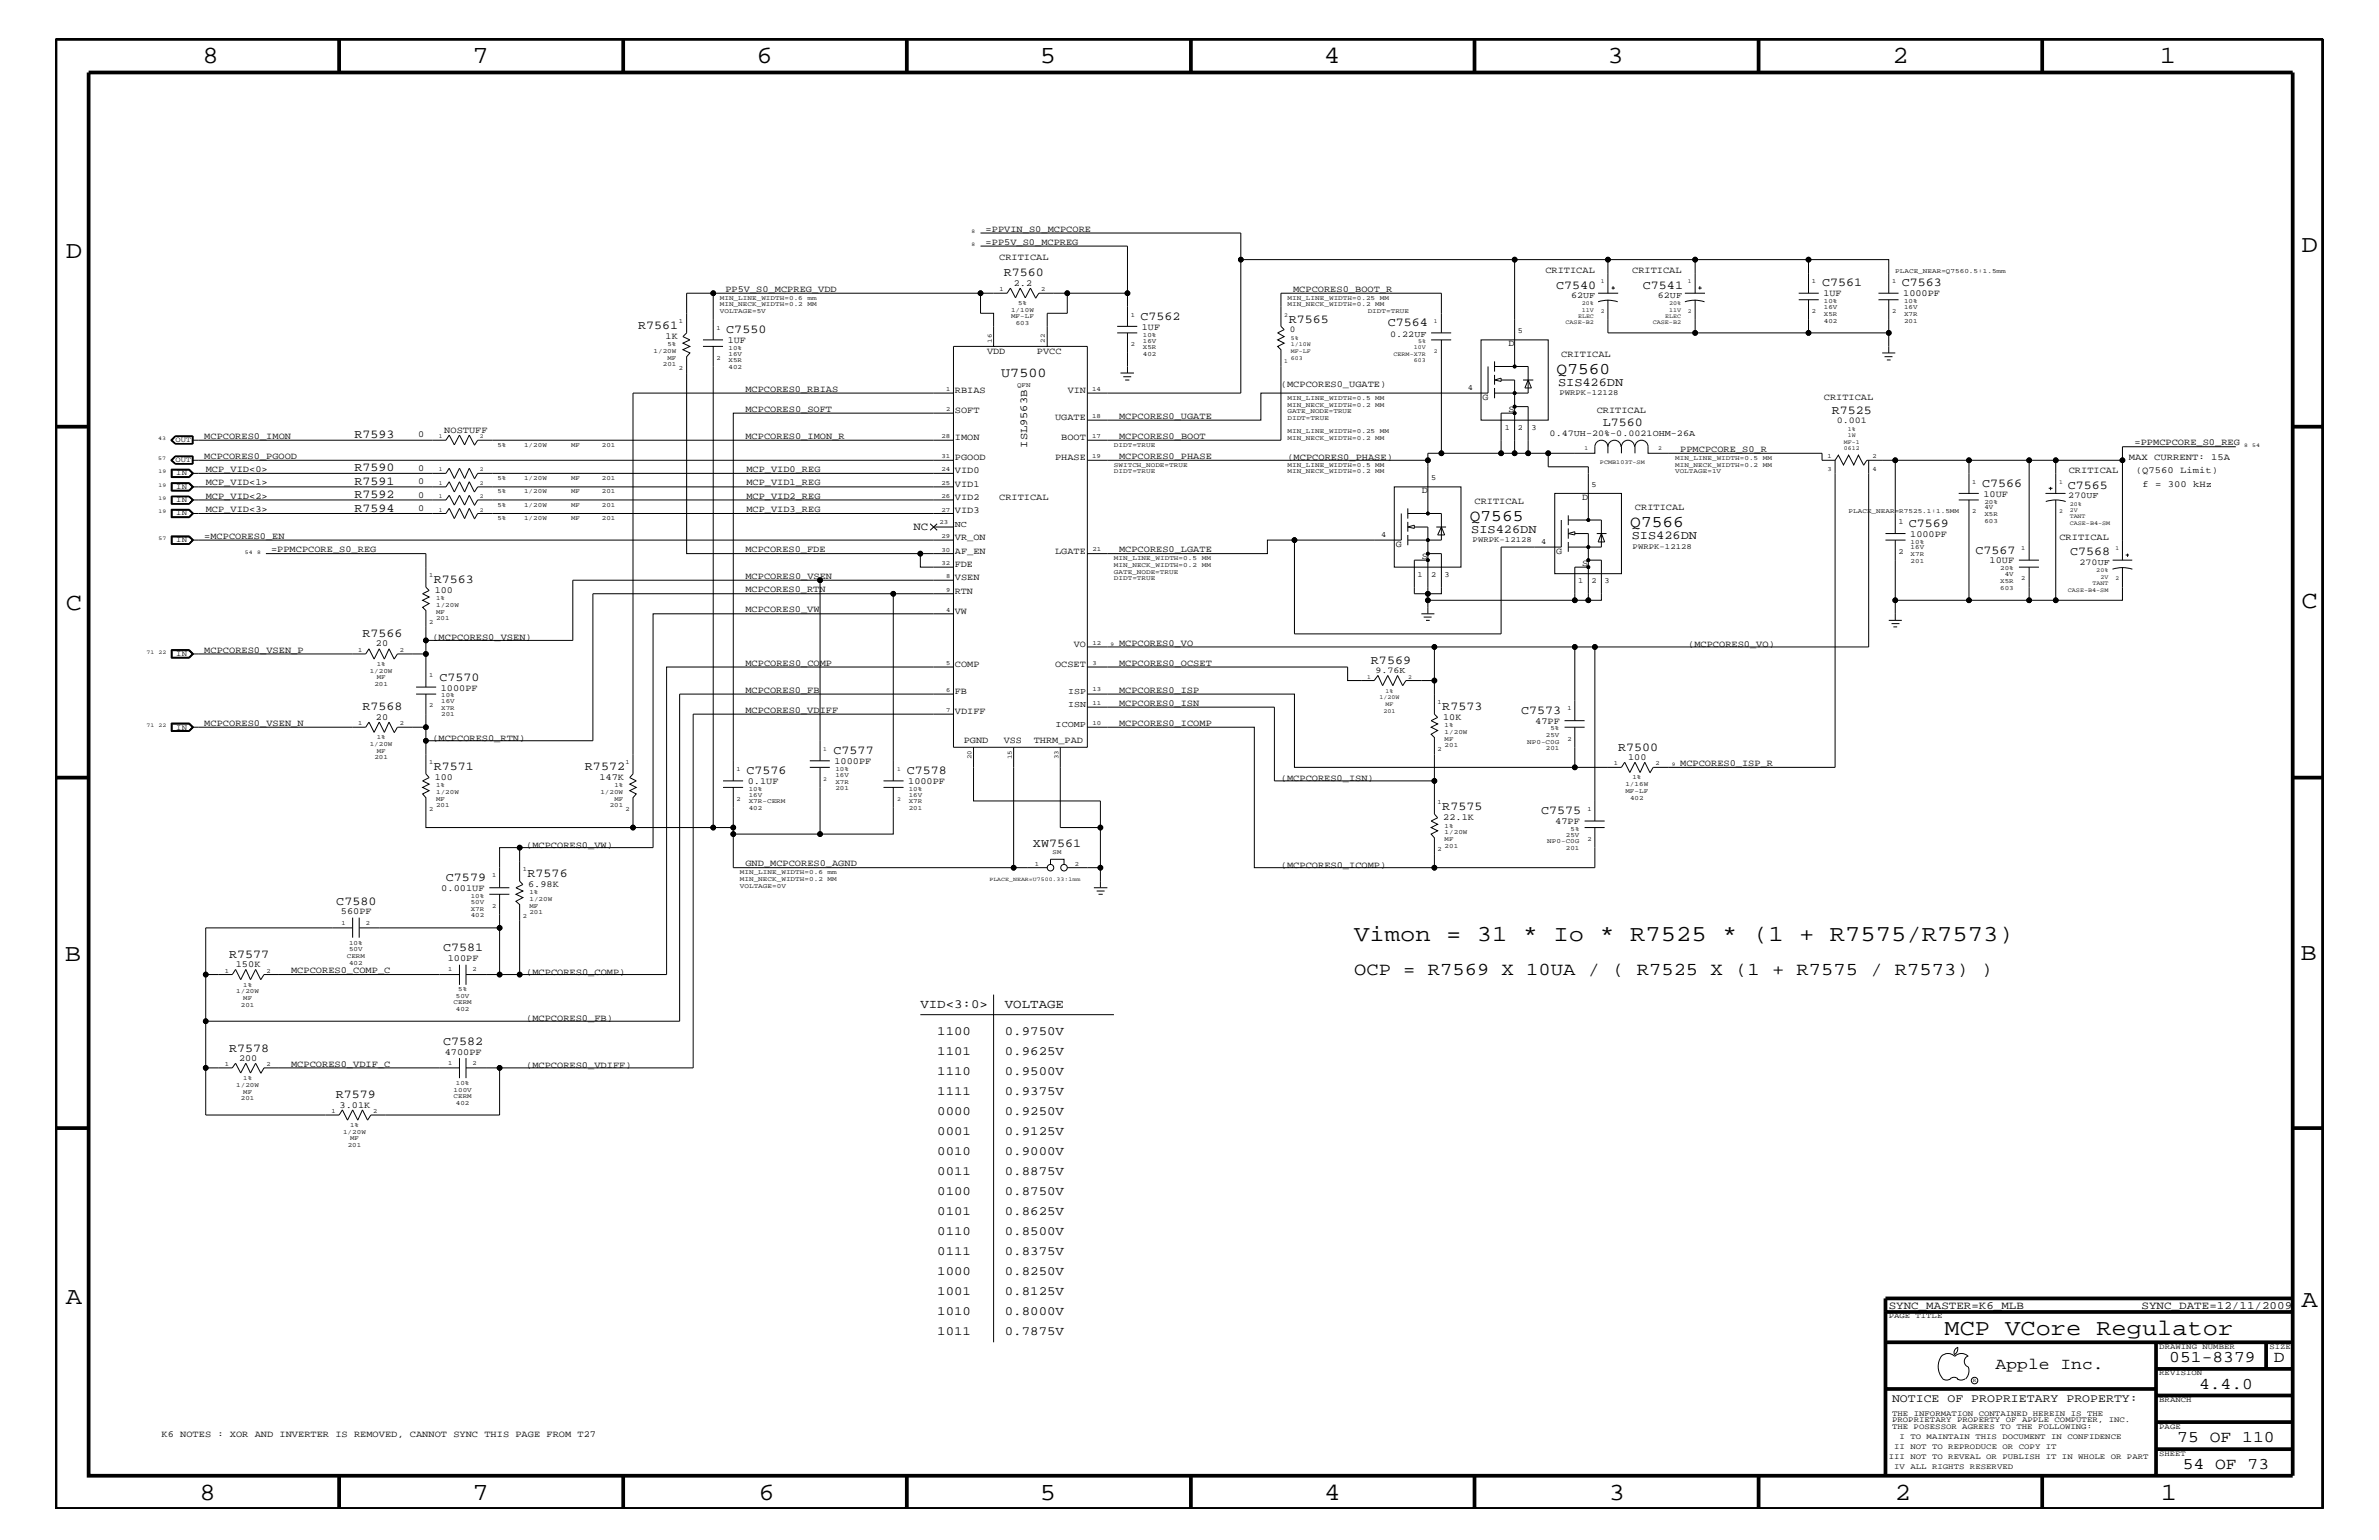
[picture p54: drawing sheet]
<svg xmlns="http://www.w3.org/2000/svg" width="432mm" height="279mm" viewBox="0 0 432 279" stroke-linecap="round" stroke-linejoin="round" font-family="sans-serif">
<defs><g id="words">
<g font-size="4.5">
<text x="36.7" y="11.5">8</text>
<text x="85.8" y="11.5">7</text>
<text x="137.3" y="11.5">6</text>
<text x="188.7" y="11.5">5</text>
<text x="240.3" y="11.5">4</text>
<text x="291.8" y="11.5">3</text>
<text x="343.5" y="11.5">2</text>
<text x="392" y="11.5">1</text>
<text x="11.9" y="46.8">D</text>
<text x="417.7" y="45.7">D</text>
<text x="11.9" y="110.6">C</text>
<text x="417.7" y="110.3">C</text>
<text x="11.8" y="174.3">B</text>
<text x="417.6" y="174.2">B</text>
<text x="11.9" y="236.7">A</text>
<text x="417.7" y="237.1">A</text>
<text x="36.2" y="272.1">8</text>
<text x="85.8" y="272.1">7</text>
<text x="137.7" y="272.1">6</text>
<text x="188.7" y="272.1">5</text>
<text x="240.4" y="272.1">4</text>
<text x="292" y="272.1">3</text>
<text x="343.9" y="272.1">2</text>
<text x="392.2" y="272.1">1</text>
</g>
<g font-size="4.1">
<text x="245.8" y="170.7">Vimon = 31 * Io * R7525 * (1 + R7575/R7573)</text>
<text x="352.9" y="242.3">MCP VCore Regulator</text>
</g>
<text font-size="3.3" x="245.8" y="176.8">OCP = R7569 X 10UA / ( R7525 X (1 + R7575 / R7573) )</text>
<g font-size="3">
<text x="282.5" y="67.8">Q7560</text>
<text x="266.8" y="94.5">Q7565</text>
<text x="295.9" y="95.7">Q7566</text>
<text x="362.2" y="248.4">Apple Inc.</text>
<text x="393.7" y="247.1">051-8379</text>
<text x="399.2" y="252">4.4.0</text>
<text x="412.7" y="247.1">D</text>
<text x="395.2" y="261.6">75 OF 110</text>
<text x="396.2" y="266.6">54 OF 73</text>
</g>
<text font-size="2.5" x="181.7" y="68.4">U7500</text>
<g font-size="2.3">
<text x="167" y="182.9">VID&lt;3:0&gt;</text>
<text x="182.4" y="182.9">VOLTAGE</text>
<text x="170.1" y="191.4">1101</text>
<text x="170.1" y="187.7">1100</text>
<text x="182.4" y="191.4">0.9625V</text>
<text x="182.4" y="187.7">0.9750V</text>
<text x="170.1" y="195">1110</text>
<text x="182.4" y="195">0.9500V</text>
<text x="170.1" y="202.3">0000</text>
<text x="170.1" y="198.7">1111</text>
<text x="182.4" y="202.3">0.9250V</text>
<text x="182.4" y="198.7">0.9375V</text>
<text x="170.1" y="209.6">0010</text>
<text x="170.1" y="205.9">0001</text>
<text x="182.4" y="209.6">0.9000V</text>
<text x="182.4" y="205.9">0.9125V</text>
<text x="170.1" y="213.2">0011</text>
<text x="182.4" y="213.2">0.8875V</text>
<text x="170.1" y="216.9">0100</text>
<text x="170.1" y="220.4">0101</text>
<text x="182.4" y="216.9">0.8750V</text>
<text x="182.4" y="220.4">0.8625V</text>
<text x="170.1" y="224.1">0110</text>
<text x="170.1" y="227.7">0111</text>
<text x="182.4" y="224.1">0.8500V</text>
<text x="182.4" y="227.7">0.8375V</text>
<text x="170.1" y="231.3">1000</text>
<text x="182.4" y="231.3">0.8250V</text>
<text x="170.1" y="235">1001</text>
<text x="170.1" y="238.6">1010</text>
<text x="182.4" y="235">0.8125V</text>
<text x="182.4" y="238.6">0.8000V</text>
<text x="170.1" y="242.3">1011</text>
<text x="182.4" y="242.3">0.7875V</text>
</g>
<g font-size="2.2">
<text x="182.2" y="50.2">R7560</text>
<text x="282.4" y="52.4">C7540</text>
<text x="298.2" y="52.4">C7541</text>
<text x="330.7" y="51.9">C7561</text>
<text x="345.2" y="51.9">C7563</text>
<text x="115.8" y="59.7">R7561</text>
<text x="207" y="58">C7562</text>
<text x="233.9" y="58.5">R7565</text>
<text x="251.9" y="59.2">C7564</text>
<text x="131.8" y="60.4">C7550</text>
<text x="282.8" y="70">SIS426DN</text>
<text x="290.9" y="77.3">L7560</text>
<text x="332.5" y="75.1">R7525</text>
<text x="64.3" y="79.4">R7593</text>
<text x="64.3" y="85.5">R7590</text>
<text x="64.3" y="88">R7591</text>
<text x="359.7" y="88.3">C7566</text>
<text x="375.3" y="88.7">C7565</text>
<text x="64.3" y="90.4">R7592</text>
<text x="64.3" y="92.8">R7594</text>
<text x="346.5" y="95.6">C7569</text>
<text x="267" y="96.6">SIS426DN</text>
<text x="296.2" y="97.8">SIS426DN</text>
<text x="358.6" y="100.4">C7567</text>
<text x="375.8" y="100.8">C7568</text>
<text x="78.7" y="105.8">R7563</text>
<text x="65.8" y="115.6">R7566</text>
<text x="79.8" y="123.5">C7570</text>
<text x="248.8" y="120.4">R7569</text>
<text x="65.8" y="128.9">R7568</text>
<text x="261.8" y="128.8">R7573</text>
<text x="276.1" y="129.6">C7573</text>
<text x="151.3" y="136.8">C7577</text>
<text x="293.7" y="136.2">R7500</text>
<text x="78.7" y="139.7">R7571</text>
<text x="106.2" y="139.7">R7572</text>
<text x="135.5" y="140.4">C7576</text>
<text x="164.6" y="140.4">C7578</text>
<text x="261.8" y="147">R7575</text>
<text x="279.7" y="147.7">C7575</text>
<text x="187.5" y="153.7">XW7561</text>
<text x="80.9" y="159.9">C7579</text>
<text x="95.8" y="159.1">R7576</text>
<text x="61" y="164.1">C7580</text>
<text x="41.6" y="173.8">R7577</text>
<text x="80.4" y="172.6">C7581</text>
<text x="41.6" y="190.8">R7578</text>
<text x="80.4" y="189.5">C7582</text>
<text x="61" y="199.2">R7579</text>
</g>
<text font-size="2.1" x="343.4" y="254.4">NOTICE OF PROPRIETARY PROPERTY:</text>
<g font-size="2">
<text x="165.8" y="96.2">NC</text>
<text x="342.8" y="237.4">SYNC_MASTER=K6_MLB</text>
<text x="388.7" y="237.4">SYNC_DATE=12/11/2009</text>
</g>
<text font-size="1.9" x="186.4" y="81.2" transform="rotate(-90 186.4 81.2)">ISL9563B</text>
<g font-size="1.7">
<text x="178.9" y="44.4">=PP5V_S0_MCPREG</text>
<text x="178.9" y="42">=PPVIN_S0_MCPCORE</text>
<text x="181.4" y="47.1">CRITICAL</text>
<text x="131.7" y="52.9">PP5V_S0_MCPREG_VDD</text>
<text x="184" y="51.8">2.2</text>
<text x="234.7" y="52.9">MCPCORES0_BOOT_R</text>
<text x="280.5" y="49.6">CRITICAL</text>
<text x="296.2" y="49.6">CRITICAL</text>
<text x="331" y="53.8">1UF</text>
<text x="345.4" y="53.8">1000PF</text>
<text x="207.3" y="59.8">1UF</text>
<text x="120.8" y="61.5">1K</text>
<text x="132.1" y="62.3">1UF</text>
<text x="179.2" y="64.3">VDD</text>
<text x="188.2" y="64.3">PVCC</text>
<text x="273.8" y="62.9">D</text>
<text x="283.4" y="64.7">CRITICAL</text>
<text x="135.3" y="71.1">MCPCORES0_RBIAS</text>
<text x="173.3" y="71.3">RBIAS</text>
<text x="193.8" y="71.3">VIN</text>
<text x="232.5" y="70.1">(MCPCORES0_UGATE)</text>
<text x="135.3" y="74.7">MCPCORES0_SOFT</text>
<text x="173.3" y="75">SOFT</text>
<text x="191.5" y="76.2">UGATE</text>
<text x="203.1" y="76">MCPCORES0_UGATE</text>
<text x="269.1" y="72.6">G</text>
<text x="273.8" y="74.7">S</text>
<text x="289.8" y="75">CRITICAL</text>
<text x="331" y="72.6">CRITICAL</text>
<text x="37.1" y="83.3">MCPCORES0_PGOOD</text>
<text x="37.1" y="79.6">MCPCORES0_IMON</text>
<text x="75.9" y="79.4">0</text>
<text x="80.6" y="78.6">NOSTUFF</text>
<text x="135.3" y="79.6">MCPCORES0_IMON_R</text>
<text x="173.3" y="79.9">IMON</text>
<text x="173.3" y="83.5">PGOOD</text>
<text x="191.5" y="83.5">PHASE</text>
<text x="192.6" y="79.9">BOOT</text>
<text x="203.1" y="83.3">MCPCORES0_PHASE</text>
<text x="203.1" y="79.6">MCPCORES0_BOOT</text>
<text x="233.7" y="83.5">(MCPCORES0_PHASE)</text>
<text x="305" y="82">PPMCPCORE_S0_R</text>
<text x="386.4" y="83.5">MAX CURRENT: 15A</text>
<text x="387.4" y="80.8">=PPMCPCORE_S0_REG</text>
<text x="37.3" y="85.6">MCP_VID&lt;0&gt;</text>
<text x="37.3" y="88.1">MCP_VID&lt;1&gt;</text>
<text x="75.9" y="85.4">0</text>
<text x="75.9" y="87.8">0</text>
<text x="135.5" y="85.6">MCP_VID0_REG</text>
<text x="135.5" y="88.1">MCP_VID1_REG</text>
<text x="173.3" y="85.9">VID0</text>
<text x="173.3" y="88.3">VID1</text>
<text x="258.1" y="89.5">D</text>
<text x="375.5" y="85.9">CRITICAL</text>
<text x="387.7" y="85.9">(Q7560 Limit)</text>
<text x="388.9" y="88.3">f = 300 kHz</text>
<text x="37.3" y="90.5">MCP_VID&lt;2&gt;</text>
<text x="37.3" y="92.9">MCP_VID&lt;3&gt;</text>
<text x="75.9" y="90.3">0</text>
<text x="75.9" y="92.7">0</text>
<text x="135.5" y="90.5">MCP_VID2_REG</text>
<text x="135.5" y="92.9">MCP_VID3_REG</text>
<text x="173.3" y="93.2">VID3</text>
<text x="173.3" y="90.7">VID2</text>
<text x="181.4" y="90.7">CRITICAL</text>
<text x="267.6" y="91.4">CRITICAL</text>
<text x="287.2" y="90.7">D</text>
<text x="296.8" y="92.6">CRITICAL</text>
<text x="360" y="90.1">10UF</text>
<text x="37.1" y="97.7">=MCPCORES0_EN</text>
<text x="49.2" y="100.2">=PPMCPCORE_S0_REG</text>
<text x="135.3" y="100.2">MCPCORES0_FDE</text>
<text x="173.3" y="100.4">AF_EN</text>
<text x="173.3" y="98">VR_ON</text>
<text x="191.5" y="100.4">LGATE</text>
<text x="203.1" y="100.2">MCPCORES0_LGATE</text>
<text x="253.3" y="99.3">G</text>
<text x="258.1" y="101.4">S</text>
<text x="282.4" y="100.4">G</text>
<text x="346.7" y="97.4">1000PF</text>
<text x="373.8" y="98">CRITICAL</text>
<text x="78.9" y="107.6">100</text>
<text x="135.3" y="105">MCPCORES0_VSEN</text>
<text x="135.3" y="107.5">MCPCORES0_RTN</text>
<text x="173.3" y="102.9">FDE</text>
<text x="173.3" y="107.7">RTN</text>
<text x="173.3" y="105.3">VSEN</text>
<text x="287.2" y="102.6">S</text>
<text x="361.1" y="102.2">10UF</text>
<text x="135.3" y="111.1">MCPCORES0_VW</text>
<text x="173.3" y="111.4">VW</text>
<text x="37.1" y="118.4">MCPCORES0_VSEN_P</text>
<text x="68.2" y="117.3">20</text>
<text x="78.5" y="116.2">(MCPCORES0_VSEN)</text>
<text x="194.9" y="117.4">VO</text>
<text x="203.1" y="117.2">MCPCORES0_VO</text>
<text x="306.4" y="117.4">(MCPCORES0_VO)</text>
<text x="80" y="125.3">1000PF</text>
<text x="135.3" y="125.7">MCPCORES0_FB</text>
<text x="135.3" y="120.8">MCPCORES0_COMP</text>
<text x="173.3" y="121">COMP</text>
<text x="173.3" y="125.9">FB</text>
<text x="191.5" y="121">OCSET</text>
<text x="203.1" y="120.8">MCPCORES0_OCSET</text>
<text x="203.1" y="125.7">MCPCORES0_ISP</text>
<text x="37.1" y="131.7">MCPCORES0_VSEN_N</text>
<text x="68.2" y="130.7">20</text>
<text x="135.3" y="129.3">MCPCORES0_VDIFF</text>
<text x="173.3" y="129.6">VDIFF</text>
<text x="203.1" y="128">MCPCORES0_ISN</text>
<text x="203.1" y="131.7">MCPCORES0_ICOMP</text>
<text x="262" y="130.7">10K</text>
<text x="278.6" y="131.3">47PF</text>
<text x="78.5" y="134.4">(MCPCORES0_RTN)</text>
<text x="174.9" y="134.7">PGND</text>
<text x="182.2" y="134.7">VSS</text>
<text x="187.6" y="134.7">THRM_PAD</text>
<text x="295.5" y="137.9">100</text>
<text x="78.9" y="141.5">100</text>
<text x="108.8" y="141.5">147K</text>
<text x="135.7" y="142.3">0.1UF</text>
<text x="151.5" y="138.6">1000PF</text>
<text x="164.8" y="142.3">1000PF</text>
<text x="232.5" y="141.7">(MCPCORES0_ISN)</text>
<text x="305" y="139">MCPCORES0_ISP_R</text>
<text x="262" y="148.8">22.1K</text>
<text x="282.3" y="149.5">47PF</text>
<text x="95.5" y="153.8">(MCPCORES0_VW)</text>
<text x="80.1" y="161.7">0.001UF</text>
<text x="95.8" y="160.9">6.98K</text>
<text x="135.3" y="157.2">GND_MCPCORES0_AGND</text>
<text x="232.5" y="157.4">(MCPCORES0_ICOMP)</text>
<text x="61.9" y="165.9">560PF</text>
<text x="42.8" y="175.5">150K</text>
<text x="52.8" y="176.6">MCPCORES0_COMP_C</text>
<text x="81.3" y="174.4">100PF</text>
<text x="95.5" y="176.8">(MCPCORES0_COMP)</text>
<text x="95.5" y="185.3">(MCPCORES0_FB)</text>
<text x="80.7" y="191.4">4700PF</text>
<text x="43.4" y="192.5">200</text>
<text x="52.8" y="193.6">MCPCORES0_VDIF_C</text>
<text x="95.5" y="193.7">(MCPCORES0_VDIFF)</text>
<text x="61.6" y="200.9">3.01K</text>
<text x="29.3" y="260.8">K6 NOTES : XOR AND INVERTER IS REMOVED, CANNOT SYNC THIS PAGE FROM T27</text>
</g>
<g font-size="1.6">
<text x="285.2" y="54">62UF</text>
<text x="300.9" y="54">62UF</text>
<text x="234.1" y="60.3">0</text>
<text x="252.3" y="61.1">0.22UF</text>
<text x="333.4" y="76.8">0.001</text>
<text x="281.3" y="79">0.47UH-20%-0.0021OHM-26A</text>
<text x="173.3" y="95.6">NC</text>
<text x="375.4" y="90.4">270UF</text>
<text x="377.4" y="102.5">270UF</text>
<text x="193.9" y="125.9">ISP</text>
<text x="249.6" y="122.1">9.76K</text>
<text x="191.6" y="131.9">ICOMP</text>
<text x="193.9" y="128.3">ISN</text>
</g>
<g font-size="1.4">
<text x="275.5" y="60.4">5</text>
<text x="266.4" y="70.7">4</text>
<text x="283" y="71.7">PWRPK-12128</text>
<text x="31.8" y="83.8">OUT</text>
<text x="31.8" y="80.2">OUT</text>
<text x="273.1" y="78">1</text>
<text x="275.5" y="78">2</text>
<text x="278" y="78">3</text>
<text x="32" y="88.7">IN</text>
<text x="32" y="86.2">IN</text>
<text x="259.8" y="87.1">5</text>
<text x="288.9" y="88.3">5</text>
<text x="32" y="91.1">IN</text>
<text x="32" y="93.5">IN</text>
<text x="344.6" y="95">1</text>
<text x="32" y="98.4">IN</text>
<text x="250.7" y="97.4">4</text>
<text x="267.3" y="98.4">PWRPK-12128</text>
<text x="279.7" y="98.7">4</text>
<text x="296.3" y="99.6">PWRPK-12128</text>
<text x="344.6" y="100.4">2</text>
<text x="257.3" y="104.7">1</text>
<text x="259.8" y="104.7">2</text>
<text x="262.2" y="104.7">3</text>
<text x="286.4" y="105.9">1</text>
<text x="288.9" y="105.9">2</text>
<text x="291.3" y="105.9">3</text>
<text x="32" y="119">IN</text>
<text x="32" y="132.4">IN</text>
<text x="342.8" y="239.2">PAGE TITLE</text>
<text x="391.9" y="244.7">DRAWING NUMBER</text>
<text x="411.9" y="244.7">SIZE</text>
<text x="391.9" y="249.5">REVISION</text>
<text x="343.4" y="256.8">THE INFORMATION CONTAINED HEREIN IS THE</text>
<text x="391.9" y="254.4">BRANCH</text>
<text x="343.4" y="259.3">THE POSESSOR AGREES TO THE FOLLOWING:</text>
<text x="343.4" y="258">PROPRIETARY PROPERTY OF APPLE COMPUTER, INC.</text>
<text x="343.8" y="262.9">II NOT TO REPRODUCE OR COPY IT</text>
<text x="344.8" y="261.1">I TO MAINTAIN THIS DOCUMENT IN CONFIDENCE</text>
<text x="391.9" y="259.3">PAGE</text>
<text x="342.8" y="264.7">III NOT TO REVEAL OR PUBLISH IT IN WHOLE OR PART</text>
<text x="343.8" y="266.6">IV ALL RIGHTS RESERVED</text>
<text x="391.9" y="264.1">SHEET</text>
</g>
<g font-size="1.2">
<text x="181.4" y="52.8">1</text>
<text x="189" y="52.8">2</text>
<text x="328.8" y="51.3">1</text>
<text x="343.4" y="51.3">1</text>
<text x="344" y="49.6">PLACE_NEAR=Q7560.5:1.5mm</text>
<text x="123.2" y="58.6">1</text>
<text x="130" y="59.8">1</text>
<text x="130.6" y="55.6">MIN_NECK_WIDTH=0.2</text>
<text x="130.6" y="56.8">VOLTAGE=5V</text>
<text x="130.6" y="54.4">MIN_LINE_WIDTH=0.6</text>
<text x="146.6" y="55.6">MM</text>
<text x="146.6" y="54.4">mm</text>
<text x="183.5" y="56.6">1/10W</text>
<text x="183.5" y="57.8">MF-LF</text>
<text x="184.4" y="59">603</text>
<text x="184.8" y="55.3">5%</text>
<text x="205.2" y="57.4">1</text>
<text x="233.7" y="54.4">MIN_LINE_WIDTH=0.25</text>
<text x="233.7" y="55.6">MIN_NECK_WIDTH=0.2</text>
<text x="248.2" y="56.8">DIDT=TRUE</text>
<text x="249.6" y="55.6">MM</text>
<text x="250.5" y="54.4">MM</text>
<text x="328.8" y="56.8">2</text>
<text x="331" y="57.3">X5R</text>
<text x="331" y="55">10%</text>
<text x="331" y="56.1">16V</text>
<text x="331" y="58.5">402</text>
<text x="343.4" y="56.8">2</text>
<text x="345.6" y="58.5">201</text>
<text x="345.6" y="56.1">16V</text>
<text x="345.6" y="57.3">X7R</text>
<text x="345.6" y="55">10%</text>
<text x="118.6" y="64">1/20W</text>
<text x="121.2" y="65.3">MF</text>
<text x="121.2" y="62.9">5%</text>
<text x="130" y="65.3">2</text>
<text x="132.2" y="64.5">16V</text>
<text x="132.2" y="65.7">X5R</text>
<text x="132.2" y="63.4">10%</text>
<text x="180" y="62.2" transform="rotate(-90 180 62.2)">16</text>
<text x="189.7" y="62.2" transform="rotate(-90 189.7 62.2)">22</text>
<text x="205.2" y="62.9">2</text>
<text x="207.4" y="63.4">X5R</text>
<text x="207.4" y="64.5">402</text>
<text x="207.4" y="62.2">16V</text>
<text x="207.4" y="61.1">10%</text>
<text x="120.3" y="66.5">201</text>
<text x="123.2" y="67.1">2</text>
<text x="132.2" y="67">402</text>
<text x="171.7" y="71">1</text>
<text x="184.6" y="70.1">QFN</text>
<text x="198.2" y="71">14</text>
<text x="171.7" y="74.6">2</text>
<text x="198.2" y="75.8">18</text>
<text x="233.7" y="72.6">MIN_LINE_WIDTH=0.5</text>
<text x="233.7" y="75">GATE_NODE=TRUE</text>
<text x="233.7" y="76.2">DIDT=TRUE</text>
<text x="233.7" y="73.8">MIN_NECK_WIDTH=0.2</text>
<text x="249.6" y="72.6">MM</text>
<text x="249.6" y="73.8">MM</text>
<text x="90.3" y="81.1">5%</text>
<text x="95.1" y="81.1">1/20W</text>
<text x="103.7" y="81.1">MF</text>
<text x="109.3" y="81.1">201</text>
<text x="170.9" y="79.4">28</text>
<text x="170.9" y="83.1">31</text>
<text x="198.2" y="83.1">19</text>
<text x="198.2" y="79.4">17</text>
<text x="202.2" y="81.1">DIDT=TRUE</text>
<text x="233.7" y="78.6">MIN_LINE_WIDTH=0.25</text>
<text x="233.7" y="79.9">MIN_NECK_WIDTH=0.2</text>
<text x="249.6" y="79.9">MM</text>
<text x="250.5" y="78.6">MM</text>
<text x="304" y="83.5">MIN_LINE_WIDTH=0.5</text>
<text x="320" y="83.5">MM</text>
<text x="331.7" y="83.1">1</text>
<text x="339.9" y="83.1">2</text>
<text x="90.3" y="87.1">5%</text>
<text x="90.3" y="89.5">5%</text>
<text x="95.1" y="87.1">1/20W</text>
<text x="95.1" y="89.5">1/20W</text>
<text x="103.7" y="89.5">MF</text>
<text x="103.7" y="87.1">MF</text>
<text x="109.3" y="87.1">201</text>
<text x="109.3" y="89.5">201</text>
<text x="170.9" y="88">25</text>
<text x="170.9" y="85.5">24</text>
<text x="202.2" y="85.9">DIDT=TRUE</text>
<text x="202.2" y="84.7">SWITCH_NODE=TRUE</text>
<text x="233.7" y="85.9">MIN_NECK_WIDTH=0.2</text>
<text x="233.7" y="84.7">MIN_LINE_WIDTH=0.5</text>
<text x="249.6" y="85.9">MM</text>
<text x="249.6" y="84.7">MM</text>
<text x="304" y="85.9">VOLTAGE=1V</text>
<text x="304" y="84.7">MIN_NECK_WIDTH=0.2</text>
<text x="320" y="84.7">MM</text>
<text x="331.7" y="85.4">3</text>
<text x="339.9" y="85.4">4</text>
<text x="358" y="87.7">1</text>
<text x="90.3" y="92">5%</text>
<text x="90.3" y="94.3">5%</text>
<text x="95.1" y="92">1/20W</text>
<text x="95.1" y="94.3">1/20W</text>
<text x="103.7" y="92">MF</text>
<text x="103.7" y="94.3">MF</text>
<text x="109.3" y="92">201</text>
<text x="109.3" y="94.3">201</text>
<text x="170.5" y="95.1">23</text>
<text x="170.9" y="92.8">27</text>
<text x="170.9" y="90.4">26</text>
<text x="335.5" y="93.2">PLACE_NEAR=R7525.1:1.5MM</text>
<text x="358" y="93.2">2</text>
<text x="360.2" y="92.4">4V</text>
<text x="360.2" y="94.9">603</text>
<text x="360.2" y="91.4">20%</text>
<text x="360.2" y="93.7">X5R</text>
<text x="170.9" y="100.1">30</text>
<text x="170.9" y="97.6">29</text>
<text x="198.3" y="99.9">21</text>
<text x="202.2" y="101.6">MIN_LINE_WIDTH=0.5</text>
<text x="218.1" y="101.6">MM</text>
<text x="346.8" y="99.7">16V</text>
<text x="346.8" y="101">X7R</text>
<text x="346.8" y="98.7">10%</text>
<text x="366.9" y="99.9">1</text>
<text x="77.9" y="104.7">1</text>
<text x="170.9" y="102.5">32</text>
<text x="171.7" y="104.9">8</text>
<text x="171.7" y="107.4">9</text>
<text x="202.2" y="105.3">DIDT=TRUE</text>
<text x="202.2" y="102.9">MIN_NECK_WIDTH=0.2</text>
<text x="202.2" y="104.1">GATE_NODE=TRUE</text>
<text x="218.1" y="102.9">MM</text>
<text x="346.8" y="102.1">201</text>
<text x="363.1" y="107">603</text>
<text x="363.1" y="105.8">X5R</text>
<text x="363.1" y="103.5">20%</text>
<text x="363.9" y="104.6">4V</text>
<text x="366.9" y="105.3">2</text>
<text x="77.9" y="113.1">2</text>
<text x="79.2" y="112.6">201</text>
<text x="79.2" y="110.2">1/20W</text>
<text x="79.2" y="111.4">MF</text>
<text x="79.2" y="108.9">1%</text>
<text x="171.7" y="111">4</text>
<text x="65" y="118.2">1</text>
<text x="72.6" y="118.2">2</text>
<text x="198.3" y="117">12</text>
<text x="67.1" y="122">1/20W</text>
<text x="67.9" y="124.4">201</text>
<text x="68.4" y="123.2">MF</text>
<text x="68.4" y="120.8">1%</text>
<text x="77.9" y="122.9">1</text>
<text x="171.7" y="125.5">6</text>
<text x="171.7" y="120.7">5</text>
<text x="198.3" y="120.6">3</text>
<text x="198.3" y="125.4">13</text>
<text x="65" y="131.6">1</text>
<text x="72.6" y="131.6">2</text>
<text x="77.9" y="128.3">2</text>
<text x="80.1" y="127.6">16V</text>
<text x="80.1" y="126.5">10%</text>
<text x="80.1" y="128.8">X7R</text>
<text x="80.1" y="130">201</text>
<text x="171.7" y="129.1">7</text>
<text x="198.3" y="127.9">11</text>
<text x="198.3" y="131.5">10</text>
<text x="260.9" y="127.7">1</text>
<text x="262.2" y="131.9">1%</text>
<text x="284.5" y="128.9">1</text>
<text x="67.1" y="135.3">1/20W</text>
<text x="67.9" y="137.8">201</text>
<text x="68.4" y="136.6">MF</text>
<text x="68.4" y="134.1">1%</text>
<text x="176.4" y="137.8" transform="rotate(-90 176.4 137.8)">20</text>
<text x="183.6" y="137.8" transform="rotate(-90 183.6 137.8)">15</text>
<text x="192.1" y="137.8" transform="rotate(-90 192.1 137.8)">33</text>
<text x="260.9" y="136.2">2</text>
<text x="262.2" y="135.6">201</text>
<text x="262.2" y="133.2">1/20W</text>
<text x="262.2" y="134.4">MF</text>
<text x="277.2" y="134.9">NP0-C0G</text>
<text x="280.6" y="136.1">201</text>
<text x="280.6" y="133.6">25V</text>
<text x="281.4" y="132.5">5%</text>
<text x="284.5" y="134.4">2</text>
<text x="77.9" y="138.6">1</text>
<text x="79.2" y="142.9">1%</text>
<text x="111.5" y="142.9">1%</text>
<text x="113.5" y="138.6">1</text>
<text x="133.7" y="139.8">1</text>
<text x="135.9" y="143.5">10%</text>
<text x="151.6" y="139.8">10%</text>
<text x="151.6" y="140.9">16V</text>
<text x="151.6" y="142.2">X7R</text>
<text x="151.6" y="143.4">201</text>
<text x="164.9" y="143.5">10%</text>
<text x="292.9" y="138.9">1</text>
<text x="295" y="143.9">MF-LF</text>
<text x="295" y="142.6">1/16W</text>
<text x="296.3" y="141.4">1%</text>
<text x="300.5" y="138.9">2</text>
<text x="77.9" y="147.1">2</text>
<text x="79.2" y="144">1/20W</text>
<text x="79.2" y="145.3">MF</text>
<text x="79.2" y="146.5">201</text>
<text x="109" y="144">1/20W</text>
<text x="110.7" y="146.5">201</text>
<text x="111.5" y="145.3">MF</text>
<text x="113.5" y="147.1">2</text>
<text x="133.7" y="145.3">2</text>
<text x="135.9" y="147">402</text>
<text x="135.9" y="144.6">16V</text>
<text x="135.9" y="145.7">X7R-CERM</text>
<text x="164.9" y="145.7">X7R</text>
<text x="164.9" y="144.6">16V</text>
<text x="164.9" y="147">201</text>
<text x="260.9" y="145.9">1</text>
<text x="288.1" y="147.1">1</text>
<text x="295.9" y="145.1">402</text>
<text x="191.1" y="155">SM</text>
<text x="260.9" y="154.4">2</text>
<text x="262.2" y="153.8">201</text>
<text x="262.2" y="152.6">MF</text>
<text x="262.2" y="151.3">1/20W</text>
<text x="262.2" y="150.1">1%</text>
<text x="280.8" y="153">NP0-C0G</text>
<text x="284.2" y="154.3">201</text>
<text x="284.2" y="151.8">25V</text>
<text x="285.1" y="150.7">5%</text>
<text x="288.1" y="152.6">2</text>
<text x="89.3" y="159.2">1</text>
<text x="94.9" y="158">1</text>
<text x="134.3" y="159.9">MIN_NECK_WIDTH=0.2</text>
<text x="134.3" y="161.1">VOLTAGE=0V</text>
<text x="134.3" y="158.6">MIN_LINE_WIDTH=0.6</text>
<text x="150.2" y="159.9">MM</text>
<text x="150.2" y="158.6">mm</text>
<text x="187.8" y="157.1">1</text>
<text x="195.1" y="157.1">2</text>
<text x="62" y="167.8">1</text>
<text x="66.4" y="167.8">2</text>
<text x="85.4" y="166.4">402</text>
<text x="85.4" y="162.8">10%</text>
<text x="85.4" y="163.9">50V</text>
<text x="85.4" y="165.2">X7R</text>
<text x="89.3" y="164.7">2</text>
<text x="94.9" y="166.5">2</text>
<text x="96.1" y="165.9">201</text>
<text x="96.1" y="164.7">MF</text>
<text x="96.1" y="162.2">1%</text>
<text x="96.1" y="163.5">1/20W</text>
<text x="62.9" y="173.8">CERM</text>
<text x="63.4" y="171.4">10%</text>
<text x="63.4" y="172.6">50V</text>
<text x="40.8" y="176.5">1</text>
<text x="44.2" y="179">1%</text>
<text x="48.3" y="176.5">2</text>
<text x="63.4" y="175">402</text>
<text x="81.4" y="176.2">1</text>
<text x="83.2" y="179.9">5%</text>
<text x="85.8" y="176.2">2</text>
<text x="42.9" y="180.2">1/20W</text>
<text x="43.7" y="182.7">201</text>
<text x="44.2" y="181.4">MF</text>
<text x="82.3" y="182.2">CERM</text>
<text x="82.8" y="183.5">402</text>
<text x="82.8" y="181">50V</text>
<text x="40.8" y="193.4">1</text>
<text x="42.9" y="197.2">1/20W</text>
<text x="44.2" y="195.9">1%</text>
<text x="48.3" y="193.4">2</text>
<text x="81.4" y="193.2">1</text>
<text x="82.8" y="196.8">10%</text>
<text x="85.8" y="193.2">2</text>
<text x="43.7" y="199.6">201</text>
<text x="44.2" y="198.4">MF</text>
<text x="60.2" y="201.9">1</text>
<text x="67.7" y="201.9">2</text>
<text x="82.3" y="199.2">CERM</text>
<text x="82.3" y="198.1">100V</text>
<text x="82.8" y="200.4">402</text>
<text x="62.3" y="205.7">1/20W</text>
<text x="63.1" y="208.1">201</text>
<text x="63.5" y="206.9">MF</text>
<text x="63.5" y="204.4">1%</text>
</g>
<g font-size="1.1">
<text x="290.6" y="51.3">1</text>
<text x="306.3" y="51.3">1</text>
<text x="233.1" y="57.4">2</text>
<text x="260.3" y="58.6">1</text>
<text x="284.1" y="58.9">CASE-B2</text>
<text x="286.4" y="57.7">ELEC</text>
<text x="287.1" y="56.6">11V</text>
<text x="287.1" y="55.3">20%</text>
<text x="290.6" y="56.8">2</text>
<text x="300" y="58.9">CASE-B2</text>
<text x="302.3" y="57.7">ELEC</text>
<text x="302.9" y="56.6">11V</text>
<text x="302.9" y="55.3">20%</text>
<text x="306.3" y="56.8">2</text>
<text x="233.1" y="65.9">1</text>
<text x="234.3" y="64">MF-LF</text>
<text x="234.3" y="65.3">603</text>
<text x="234.3" y="61.7">5%</text>
<text x="234.3" y="62.9">1/10W</text>
<text x="252.9" y="64.5">CERM-X7R</text>
<text x="256.6" y="65.7">603</text>
<text x="256.6" y="63.4">10V</text>
<text x="257.4" y="62.3">5%</text>
<text x="260.3" y="64">2</text>
<text x="79.7" y="79.4">1</text>
<text x="87.1" y="79.4">2</text>
<text x="287.6" y="81.6">1</text>
<text x="301" y="81.6">2</text>
<text x="334.7" y="81.7">0612</text>
<text x="334.7" y="80.5">MF-1</text>
<text x="335.4" y="78.2">1%</text>
<text x="335.4" y="79.4">1W</text>
<text x="79.7" y="85.5">1</text>
<text x="79.7" y="88">1</text>
<text x="87.1" y="85.5">2</text>
<text x="87.1" y="88">2</text>
<text x="290.4" y="84.2">PCMB103T-SM</text>
<text x="373.7" y="87.7">1</text>
<text x="79.7" y="90.4">1</text>
<text x="79.7" y="92.8">1</text>
<text x="87.1" y="90.4">2</text>
<text x="87.1" y="92.8">2</text>
<text x="373.7" y="93.2">2</text>
<text x="375.7" y="95.2">CASE-B4-SM</text>
<text x="375.7" y="94">TANT</text>
<text x="375.7" y="92.9">2V</text>
<text x="375.7" y="91.7">20%</text>
<text x="384" y="99.9">1</text>
<text x="375.3" y="107.4">CASE-B4-SM</text>
<text x="379.8" y="106.1">TANT</text>
<text x="380.5" y="103.8">20%</text>
<text x="381.3" y="105">2V</text>
<text x="384" y="105.3">2</text>
<text x="248.2" y="123.1">1</text>
<text x="251.5" y="125.7">1%</text>
<text x="255.6" y="123.1">2</text>
<text x="250.4" y="126.9">1/20W</text>
<text x="251.1" y="129.3">201</text>
<text x="251.5" y="128">MF</text>
<text x="149.4" y="136.2">1</text>
<text x="149.4" y="141.7">2</text>
<text x="162.8" y="139.8">1</text>
<text x="162.8" y="145.3">2</text>
</g>
<g font-size="1">
<text x="176.4" y="44.6">8</text>
<text x="176.4" y="42.3">8</text>
<text x="28.7" y="83.5">57</text>
<text x="28.7" y="79.9">43</text>
<text x="407.3" y="81.1">8</text>
<text x="408.8" y="81.1">54</text>
<text x="28.8" y="88.3">19</text>
<text x="28.8" y="85.9">19</text>
<text x="28.8" y="90.7">19</text>
<text x="28.8" y="93.2">19</text>
<text x="28.8" y="98">57</text>
<text x="44.4" y="100.4">54</text>
<text x="46.7" y="100.4">8</text>
<text x="26.6" y="118.6">71</text>
<text x="28.8" y="118.6">22</text>
<text x="201.6" y="117.2">9</text>
<text x="26.6" y="131.9">71</text>
<text x="28.8" y="131.9">22</text>
<text x="303.4" y="139">9</text>
<text x="179.6" y="159.9">PLACE_NEAR=U7500.33:1mm</text>
<text x="358.1" y="250.7">R</text>
</g>
</g></defs>
<g fill="none" stroke="#000" stroke-width=".18">
<path d="M129.5 53.2h48.5v3.6h2.3v6.1M178 53.2h4.8l.6-.9 .9 1.7 .9-1.7 .9 1.7 .9-1.7 1 1.7M178 44.6h26.6v14.6M178 42.3h47.2v29h-27.8M193.7 53.2v3.6h-3.6v6.1M202.8 59.2h3.6M204.6 53.2h-16l-.6 .9M225.2 47.1h49.7v19.4M274.9 47.1h16.9M290.1 54.8a5.8 5.8 0 0 1 3.5 0M290.1 53.2h3.6M291.8 53.2v-6.1h15.9v6.1"/>
<path d="M291.8 54.4v6h15.9M292.5 52.3h.6M292.8 51.9v.6M305.8 54.8a5.8 5.8 0 0 1 3.6 0M305.8 53.2h3.7M307.7 54.4v6h20.6M307.7 47.1h20.6M308.3 52.3h.6M308.5 51.9v.6M326.5 53.2h3.6M326.5 54.4h3.6M328.3 54.4v6h14.5v-6"/>
<path d="M328.3 53.2v-6.1h14.5v6.1M341 53.2h3.6M341 54.4h3.6M31.8 79.1h3.3v1.4h-3.3l-.8-.6zM31.8 79.1l-.7 .8 .7 .6M31.8 79.2l-.6 .7 .6 .6M31.8 79.2h3.2M34.9 79.2v1.3M34.9 79.9h46l.6-1 1 1.8 .9-1.8 .9 1.8 .9-1.8 .9 1.8M35 79.1v1.4M127.6 61.7h3.6M127.6 62.9h3.6"/>
<path d="M129.5 61.7v-8.5h-4.9v7.2l-.6 .7 1.2 .6-1.2 .6 1.2 .6-1.2 .5 1.2 .6-.6 .7v35.7h42.4M129.5 62.9v87.2h-14.6M173.1 71.3h-58.2v69.1l-.6 .7 1.2 .6-1.2 .6 1.2 .6-1.2 .6 1.2 .5-.6 .7v5.4h-37.6v-5.4l-.6-.7 1.2-.5-1.2-.6 1.2-.6-1.2-.6 1.2-.6-.6-.7v-6h30.3v-26.7h54.5M173.1 75h-40v66.7M173.1 62.9h24.3v72.7h-24.3zM173.1 79.9h-86.4l-.6 .9M202.8 60.4h3.6M203.4 67.7h2.4M203.9 68.4h1.4M204.2 68.9h.8M204.6 60.4v7.3M259.8 61.7h3.6"/>
<path d="M259.8 60.4h3.6M261.6 60.4v-7.2h-29.1v6l.6 .6-1.2 .6 1.2 .7-1.2 .6 1.2 .6-1.2 .6 .6 .5v16.5h-35.1M261.6 61.7v20.5h10.9M268.8 61.7h12.2v14.5h-12.2zM270.1 66.5v4.8h-41.2v4.9h-31.5M271.3 66.5h6.1v4.8h-6.1M271.3 68.9l1.2-.3v.6zM271.3 65.6v1.8M271.3 68v1.8M271.3 70.4v1.8M272.5 68.9h2.4v13.3h2.5M274.9 73.8h2.5v8.4h3.6"/>
<path d="M274.9 75h-2.4v7.2h2.4M276.4 68.9h1.9M277.4 68.9l.6 1.5h-1.2zM341.6 64h2.4M342.1 64.7h1.4M342.5 65.3h.7M342.8 60.4v3.6M31.1 87.6h3.3l.7 .7-.7 .8h-3.3zM31.1 85.1h3.3l.7 .8-.7 .7h-3.3zM31.1 90h3.3l.7 .7-.7 .8h-3.3zM31.1 92.4h3.3l.7 .8-.7 .7h-3.3zM31.1 97.2h3.3l.7 .8-.7 .7h-3.3z"/>
<path d="M31.2 90v1.5M31.2 98.7v-1.4h3.1l.8 .7-.8 .7M31.2 98.7h3.1M31.2 97.4h3.1M31.2 91.4h3.1M31.2 90.1h3.1M31.2 87.7h3.1l.6 .6-.6 .6h-3.1zM31.2 85.3h3.1l.6 .6-.6 .6h-3.1zM31.2 90.1v1.3M31.2 92.6h3.1l.6 .6-.6 .6h-3.1zM31.2 97.4v1.3M31.8 82.7h3.3v1.5h-3.3l-.8-.7z"/>
<path d="M31.8 82.7l-.7 .8 .7 .7M31.8 82.8l-.6 .7 .6 .6M31.8 84.1h3.2M31.8 82.8h3.2M31.8 80.5h3.2M34.3 87.7l.7 .6-.7 .7M34.3 87.7l.8 .6-.8 .7M34.3 87.7h-3.1v1.3h3.1M34.3 85.2h-3.1v1.4h3.1M34.3 92.5h-3.1v1.3h3.1M34.3 85.2l.7 .7-.7 .7M34.3 85.2l.8 .7-.8 .7"/>
<path d="M34.3 97.4l.7 .6-.7 .7M34.3 97.4l.6 .6M34.3 90.1l.7 .6-.7 .7M34.3 90l.8 .7-.8 .8M34.3 90.1l.6 .6M34.3 92.5l.7 .7-.7 .6M34.3 92.5l.8 .7-.8 .6M34.9 98l-.6 .7M34.9 90.7l-.6 .7M34.9 88.3h46l.6-.9 1 1.9 .9-1.9 .9 1.9 .9-1.9 .9 1.9 .6-1h86.4M34.9 85.9h46l.6-1 1 1.9 .9-1.9 .9 1.9 .9-1.9 .9 1.9M34.9 98h138.2"/>
<path d="M34.9 82.8v1.3M34.9 83.5h138.2M34.9 90.7h46l.6-.8 1 1.7 .9-1.7 .9 1.7 .9-1.7 .9 1.7M34.9 93.2h46l.6-1 1 1.9 .9-1.9 .9 1.9 .9-1.9 .9 1.9M35 82.7v1.5M168.8 95l1.3 1.2M169.4 95.6h3.7M170.1 95l-1.3 1.2M173.1 85.9h-86.4l-.6 1M173.1 90.7h-86.4l-.6 1M173.1 93.2h-86.4l-.6 1M197.4 83.5h61.8"/>
<path d="M235 98h-5v2.4h-32.6M253.1 88.3h12.1v14.6h-12.1zM254.3 93.2v4.8h-19.3v17h37.5v-15.7h10.9v-5M255.5 93.2h6.1v4.8h-6.1M255.5 95.6l1.2-.3v.6zM255.5 92.2v1.9M255.5 94.7v1.8M255.5 97.1v1.8M256.7 95.6h2.5v15.8M260.7 95.6h1.8M261.6 82.2h-2.4v11M261.6 95.6l.6 1.5h-1.3z"/>
<path d="M282.2 89.5h12.1v14.6h-12.1zM284.6 96.8l1.2-.3v.6zM284.6 94.3h6.1v5h-6.1M284.6 93.5v1.8M284.6 95.9v1.8M284.6 98.3v1.8M285.8 96.8h2.5v12.1h-2.5M289.8 96.8h1.8M290.7 96.8l.6 1.5h-1.2zM291.8 81.1a1.19 1.19 0 0 0-1.1-1.2 1.19 1.19 0 0 0-1.2 1.2v1.1h-8.5v2.5h7.3v9.6M291.8 81.1a1.19 1.19 0 0 1 1.2-1.2 1.19 1.19 0 0 1 1.2 1.2M291.8 81.1v1.1"/>
<path d="M296.7 81.1a1.19 1.19 0 0 0-1.2-1.2 1.19 1.19 0 0 0-1.2 1.2v1.1M296.8 82.2v-1.1a1.19 1.19 0 0 1 1.1-1.2 1.19 1.19 0 0 1 1.2 1.2v1.1h31.6v1.3h2.4l.6-.9 .9 1.8 .9-1.8 1 1.8 .8-1.8 .9 1.8M333.1 83.5v55.7h-33l-.6 1M339.2 83.5v33.9h-49.7v31.6M342.2 98h3.7M342.2 96.8h3.7M344 83.5v13.3M344 98v14.6M355.5 90.7h3.7M355.5 89.5h3.7M357.4 90.7v18.2h10.9v-6M357.4 83.5h-18.6l-.6 .9"/>
<path d="M368.3 83.5h-10.9v6M371.3 89.5h3.6M371.3 91a5.8 5.8 0 0 1 3.6 0M371.9 88.6h.6M372.2 88.3v.6M373.1 90.7v18.2h-4.8M373.1 83.5h-4.8v18.1M385.2 83.5h-12.1v6M405.8 81.1h-20.6v20.5M31.1 117.9h3.3l.7 .7-.7 .8h-3.3zM31.2 117.9v1.4h3.1M31.2 118h3.1l.7 .6-.7 .7"/>
<path d="M31.2 118.1h3.1l.6 .5-.6 .6h-3.1zM34.3 117.9l.8 .7-.8 .7M34.9 118.6h31.5l.6-.9 .9 1.9 .9-1.9 1 1.9 .8-1.9 .9 1.9 .6-1h5.2v6.1M48.3 100.4h29v6.1l.6 .6-1.2 .6 1.2 .6-1.2 .6 1.2 .6-1.2 .7 .6 .6v7.8M148.8 105.3h-44.8v10.9h-26.7M173.1 105.3h-24.3v32.7M173.1 111.4h-54.6v42.4h-24.2M173.1 100.4h-6.1v2.5h6.1M173.1 107.7h-11v34M197.4 117.4h88.4M258 111.4h2.4M258.4 112h1.4"/>
<path d="M258.8 112.6h.7M259.2 100.4h2.4v7.3h-4.9v-6.1h2.5M260.4 117.4v6.1h-5.2l-.6 .9-.9-1.9-.9 1.9-.9-1.9-.9 1.9-.9-1.9-.7 1h-4.8v-2.5h-47.2M288.3 102.9h-2.5v6h-26.6M288.3 101.6h2.4v7.3h-2.4M289.5 117.4h-3.7v13.4M342.8 112.6h2.4M343.3 113.1h1.5M343.7 113.7h.6M344 108.9h13.4M366.4 101.6h3.7M366.4 102.9h3.7"/>
<path d="M383.4 103.3a5.9 5.9 0 0 1 3.6 0M383.5 101.6h3.5M385.2 102.9v6h-12.1M385.8 100.7h.6M386.2 100.4v.6M31.1 131.2h3.3l.7 .7-.7 .8h-3.3zM31.2 132.7v-1.4h3.1l.8 .6-.8 .8M31.2 131.3h3.1M31.2 131.3v1.2h3.1l.6-.6M34.3 131.3l.7 .6-.7 .7h-3.1M34.3 131.3l.6 .6M34.9 131.9h31.5l.6-.9 .9 1.9 .9-1.9 1 1.9 .8-1.9 .9 1.9"/>
<path d="M75.5 125.9h3.7M75.5 124.7h3.7M77.3 131.9h-5.2l-.6 1.1M77.3 125.9v8.5M147 139.2h3.6M147 138h3.6M148.8 139.2v12.1h13.3v-8.4M173.1 121h-52.1v55.8h-26.7M173.1 125.9h-49.7v59.4h-86.1v-8.5M173.1 129.6h-47.3v64.1h-41.2M176.7 135.6v9.7h23v12.1M184 135.6v21.8h6.1"/>
<path d="M192.4 135.6v14.5h7.3M197.4 131.9h30.3v25.5h32.7v-5.4l-.6-.7 1.1-.6-1.1-.6 1.1-.6-1.1-.5 1.1-.6-.5-.7v-6M197.4 125.9h37.6v13.3h59.3l.6-.9 .9 1.9 1-1.9 .9 1.9 .8-1.9 1 1.9M260.4 123.5v6.1l.5 .6-1.1 .6 1.1 .5-1.1 .6 1.1 .6-1.1 .7 .6 .6v7.9h-29.1v-13.4h-33.9M284 131.9h3.6M284 130.8h3.6M285.8 131.9v7.3M131.2 142.9h3.7M131.2 141.7h3.7M133.1 142.9v7.2h-3.6M133.1 150.1v1.2h15.7M133.1 151.3v6.1h50.9"/>
<path d="M160.4 142.9h3.6M160.4 141.7h3.6M190.7 156.8v-.9h2.4v.9M193.7 157.4h6v3.7M287.6 150.1h3.7M287.6 149h3.7M289.5 150.1v7.3h-29.1M37.3 176.8h4.9l.6-.9 .9 1.8 .9-1.8 .9 1.8 .9-1.8 .9 1.8 .6-.9h35.5M64 166.5v3.6M64 168.3h-26.7v8.5M65.2 166.5v3.6M83.4 175v3.7"/>
<path d="M84.6 175v3.7M88.8 161.1h3.7M88.8 162.2h3.7M90.7 161.1v-7.3h3.6v6.1l.6 .6-1.3 .6 1.3 .6-1.3 .5 1.3 .6-1.3 .7 .7 .6v12.7h-3.6M90.7 162.2v6.1h-25.5M90.7 168.3v8.5h-6.1M198.5 161.1h2.5M199.1 161.7h1.4M199.4 162.2h.8M37.3 185.3v8.4h4.9l.6-.8 .9 1.8 .9-1.8 .9 1.8 .9-1.8 .9 1.8M37.3 193.7v8.6h24.3l.5-.9 1 1.8 .9-1.8 .9 1.8 .9-1.8 .9 1.8 .6-.9h23.4v-8.6M83.4 193.7h-35.5l-.6 1.1"/>
<path d="M83.4 192v3.6M84.6 192v3.6M167 184.1h35.2M180.3 180.5v63M352.3 246.1a1.69 1.69 0 0 1 2.5 0 1.72 1.72 0 0 1 2.4 0M352.4 246a3.2 3.2 0 0 0 .4 4.3l.8 .1 .4-.2M354 250.2l.7-.3 .7 .3M355.2 250.2l.7 .2 .7-.2M355.3 244.4v.3a1.18 1.18 0 0 1-.6 1.1M355.4 244.4a.99 .99 0 0 0-.6 1.4M357.2 246a1.04 1.04 0 0 0-.7 1 1.04 1.04 0 0 0 .7 1M357.3 248l.1 .7a2.11 2.11 0 0 1-.6 1.5"/>
<circle cx="129.5" cy="53.2" r=".42"/>
<circle cx="178" cy="53.2" r=".42"/>
<circle cx="193.7" cy="53.2" r=".42"/>
<circle cx="204.6" cy="53.2" r=".42"/>
<circle cx="225.2" cy="47.1" r=".42"/>
<circle cx="274.9" cy="47.1" r=".42"/>
<circle cx="291.8" cy="47.1" r=".42"/>
<circle cx="307.7" cy="47.1" r=".42"/>
<circle cx="328.3" cy="47.1" r=".42"/>
<circle cx="274.9" cy="73.8" r=".25"/>
<circle cx="274.9" cy="71.3" r=".25"/>
<circle cx="274.9" cy="75" r=".25"/>
<circle cx="274.9" cy="66.5" r=".25"/>
<circle cx="307.7" cy="60.4" r=".42"/>
<circle cx="328.3" cy="60.4" r=".42"/>
<circle cx="342.8" cy="60.4" r=".42"/>
<circle cx="234.9" cy="98" r=".42"/>
<circle cx="259.2" cy="83.5" r=".42"/>
<circle cx="259.2" cy="98" r=".25"/>
<circle cx="259.2" cy="93.2" r=".25"/>
<circle cx="261.6" cy="82.2" r=".42"/>
<circle cx="272.5" cy="82.2" r=".42"/>
<circle cx="274.9" cy="82.2" r=".42"/>
<circle cx="277.4" cy="82.2" r=".42"/>
<circle cx="281" cy="82.2" r=".42"/>
<circle cx="288.3" cy="99.3" r=".25"/>
<circle cx="288.3" cy="94.3" r=".25"/>
<circle cx="344" cy="83.5" r=".42"/>
<circle cx="357.4" cy="83.5" r=".42"/>
<circle cx="368.3" cy="83.5" r=".42"/>
<circle cx="373.1" cy="83.5" r=".42"/>
<circle cx="385.2" cy="83.5" r=".42"/>
<circle cx="77.3" cy="118.6" r=".42"/>
<circle cx="77.3" cy="116.2" r=".42"/>
<circle cx="148.8" cy="105.3" r=".42"/>
<circle cx="162.1" cy="107.7" r=".42"/>
<circle cx="167" cy="100.4" r=".42"/>
<circle cx="259.2" cy="108.9" r=".42"/>
<circle cx="259.2" cy="107.7" r=".42"/>
<circle cx="259.2" cy="100.4" r=".25"/>
<circle cx="259.2" cy="101.6" r=".25"/>
<circle cx="260.3" cy="117.4" r=".42"/>
<circle cx="285.8" cy="117.4" r=".42"/>
<circle cx="285.8" cy="108.9" r=".42"/>
<circle cx="288.3" cy="108.9" r=".42"/>
<circle cx="288.3" cy="101.6" r=".25"/>
<circle cx="288.3" cy="102.9" r=".25"/>
<circle cx="289.5" cy="117.4" r=".42"/>
<circle cx="344" cy="108.9" r=".42"/>
<circle cx="357.4" cy="108.9" r=".42"/>
<circle cx="368.3" cy="108.9" r=".42"/>
<circle cx="373.1" cy="108.9" r=".42"/>
<circle cx="77.3" cy="131.9" r=".42"/>
<circle cx="77.3" cy="134.4" r=".42"/>
<circle cx="260.3" cy="123.5" r=".42"/>
<circle cx="285.8" cy="139.2" r=".42"/>
<circle cx="94.3" cy="153.8" r=".42"/>
<circle cx="114.9" cy="150.1" r=".42"/>
<circle cx="129.5" cy="150.1" r=".42"/>
<circle cx="133.1" cy="151.3" r=".42"/>
<circle cx="133.1" cy="150.1" r=".42"/>
<circle cx="148.8" cy="151.3" r=".42"/>
<circle cx="184" cy="157.4" r=".42"/>
<circle cx="190.7" cy="157.4" r=".59"/>
<circle cx="193.1" cy="157.4" r=".59"/>
<circle cx="199.7" cy="157.4" r=".42"/>
<circle cx="199.7" cy="150.1" r=".42"/>
<circle cx="260.3" cy="157.4" r=".42"/>
<circle cx="260.3" cy="141.7" r=".42"/>
<circle cx="37.3" cy="176.8" r=".42"/>
<circle cx="90.7" cy="176.8" r=".42"/>
<circle cx="90.7" cy="168.3" r=".42"/>
<circle cx="94.3" cy="176.8" r=".42"/>
<circle cx="37.3" cy="193.7" r=".42"/>
<circle cx="37.3" cy="185.3" r=".42"/>
<circle cx="90.7" cy="193.7" r=".42"/>
<circle cx="358.4" cy="250.5" r=".59"/>
</g>
<g fill="#000">
<circle cx="129.5" cy="53.2" r=".42"/>
<circle cx="178" cy="53.2" r=".42"/>
<circle cx="193.7" cy="53.2" r=".42"/>
<circle cx="204.6" cy="53.2" r=".42"/>
<circle cx="225.2" cy="47.1" r=".42"/>
<circle cx="274.9" cy="47.1" r=".42"/>
<circle cx="291.8" cy="47.1" r=".42"/>
<circle cx="307.7" cy="47.1" r=".42"/>
<circle cx="328.3" cy="47.1" r=".42"/>
<circle cx="274.9" cy="73.8" r=".25"/>
<circle cx="274.9" cy="71.3" r=".25"/>
<circle cx="274.9" cy="75" r=".25"/>
<circle cx="274.9" cy="66.5" r=".25"/>
<circle cx="307.7" cy="60.4" r=".42"/>
<circle cx="328.3" cy="60.4" r=".42"/>
<circle cx="342.8" cy="60.4" r=".42"/>
<circle cx="234.9" cy="98" r=".42"/>
<circle cx="259.2" cy="83.5" r=".42"/>
<circle cx="259.2" cy="98" r=".25"/>
<circle cx="259.2" cy="93.2" r=".25"/>
<circle cx="261.6" cy="82.2" r=".42"/>
<circle cx="272.5" cy="82.2" r=".42"/>
<circle cx="274.9" cy="82.2" r=".42"/>
<circle cx="277.4" cy="82.2" r=".42"/>
<circle cx="281" cy="82.2" r=".42"/>
<circle cx="288.3" cy="99.3" r=".25"/>
<circle cx="288.3" cy="94.3" r=".25"/>
<circle cx="344" cy="83.5" r=".42"/>
<circle cx="357.4" cy="83.5" r=".42"/>
<circle cx="368.3" cy="83.5" r=".42"/>
<circle cx="373.1" cy="83.5" r=".42"/>
<circle cx="385.2" cy="83.5" r=".42"/>
<circle cx="77.3" cy="118.6" r=".42"/>
<circle cx="77.3" cy="116.2" r=".42"/>
<circle cx="148.8" cy="105.3" r=".42"/>
<circle cx="162.1" cy="107.7" r=".42"/>
<circle cx="167" cy="100.4" r=".42"/>
<circle cx="259.2" cy="108.9" r=".42"/>
<circle cx="259.2" cy="107.7" r=".42"/>
<circle cx="259.2" cy="100.4" r=".25"/>
<circle cx="259.2" cy="101.6" r=".25"/>
<circle cx="260.3" cy="117.4" r=".42"/>
<circle cx="285.8" cy="117.4" r=".42"/>
<circle cx="285.8" cy="108.9" r=".42"/>
<circle cx="288.3" cy="108.9" r=".42"/>
<circle cx="288.3" cy="101.6" r=".25"/>
<circle cx="288.3" cy="102.9" r=".25"/>
<circle cx="289.5" cy="117.4" r=".42"/>
<circle cx="344" cy="108.9" r=".42"/>
<circle cx="357.4" cy="108.9" r=".42"/>
<circle cx="368.3" cy="108.9" r=".42"/>
<circle cx="373.1" cy="108.9" r=".42"/>
<circle cx="77.3" cy="131.9" r=".42"/>
<circle cx="77.3" cy="134.4" r=".42"/>
<circle cx="260.3" cy="123.5" r=".42"/>
<circle cx="285.8" cy="139.2" r=".42"/>
<circle cx="94.3" cy="153.8" r=".42"/>
<circle cx="114.9" cy="150.1" r=".42"/>
<circle cx="129.5" cy="150.1" r=".42"/>
<circle cx="133.1" cy="151.3" r=".42"/>
<circle cx="133.1" cy="150.1" r=".42"/>
<circle cx="148.8" cy="151.3" r=".42"/>
<circle cx="184" cy="157.4" r=".42"/>
<circle cx="199.7" cy="157.4" r=".42"/>
<circle cx="199.7" cy="150.1" r=".42"/>
<circle cx="260.3" cy="157.4" r=".42"/>
<circle cx="260.3" cy="141.7" r=".42"/>
<circle cx="37.3" cy="176.8" r=".42"/>
<circle cx="90.7" cy="176.8" r=".42"/>
<circle cx="90.7" cy="168.3" r=".42"/>
<circle cx="94.3" cy="176.8" r=".42"/>
<circle cx="37.3" cy="193.7" r=".42"/>
<circle cx="37.3" cy="185.3" r=".42"/>
<circle cx="90.7" cy="193.7" r=".42"/>
</g>
<g fill="none" stroke="#000" stroke-width=".68" stroke-linecap="butt">
<path d="M10.1 7.1h411.5v266.7h-411.5zM16.1 13.2h400v254.5h-400zM61.6 7.1v6.1M113.1 7.1v6.1M164.6 7.1v6.1M216.2 7.1v6.1M267.6 7.1v6.1M319.2 7.1v6.1M370.7 7.1v6.1M10.1 77.4h6M416.1 77.4h5.5M10.1 141.1h6"/>
<path d="M416.1 141.1h5.5M10.1 204.7h6M416.1 204.7h5.5M342.2 238h73.9M416.1 235.6h-73.9v32.1M342.2 243.5h73.9M342.2 252h49.1M391.3 243.5v24.2M391.3 258h24.8M391.3 253.2h24.8M391.3 248.4h24.8M411.3 243.5v4.9"/>
<path d="M61.6 267.7v6.1M113.1 267.7v6.1M164.6 267.7v6.1M216.2 268v5.8M267.6 267.7v6.1M319.2 267.7v6.1M370.7 267.7v6.1M391.3 262.9h24.8"/>
</g>
<use href="#words"/>
</svg>
